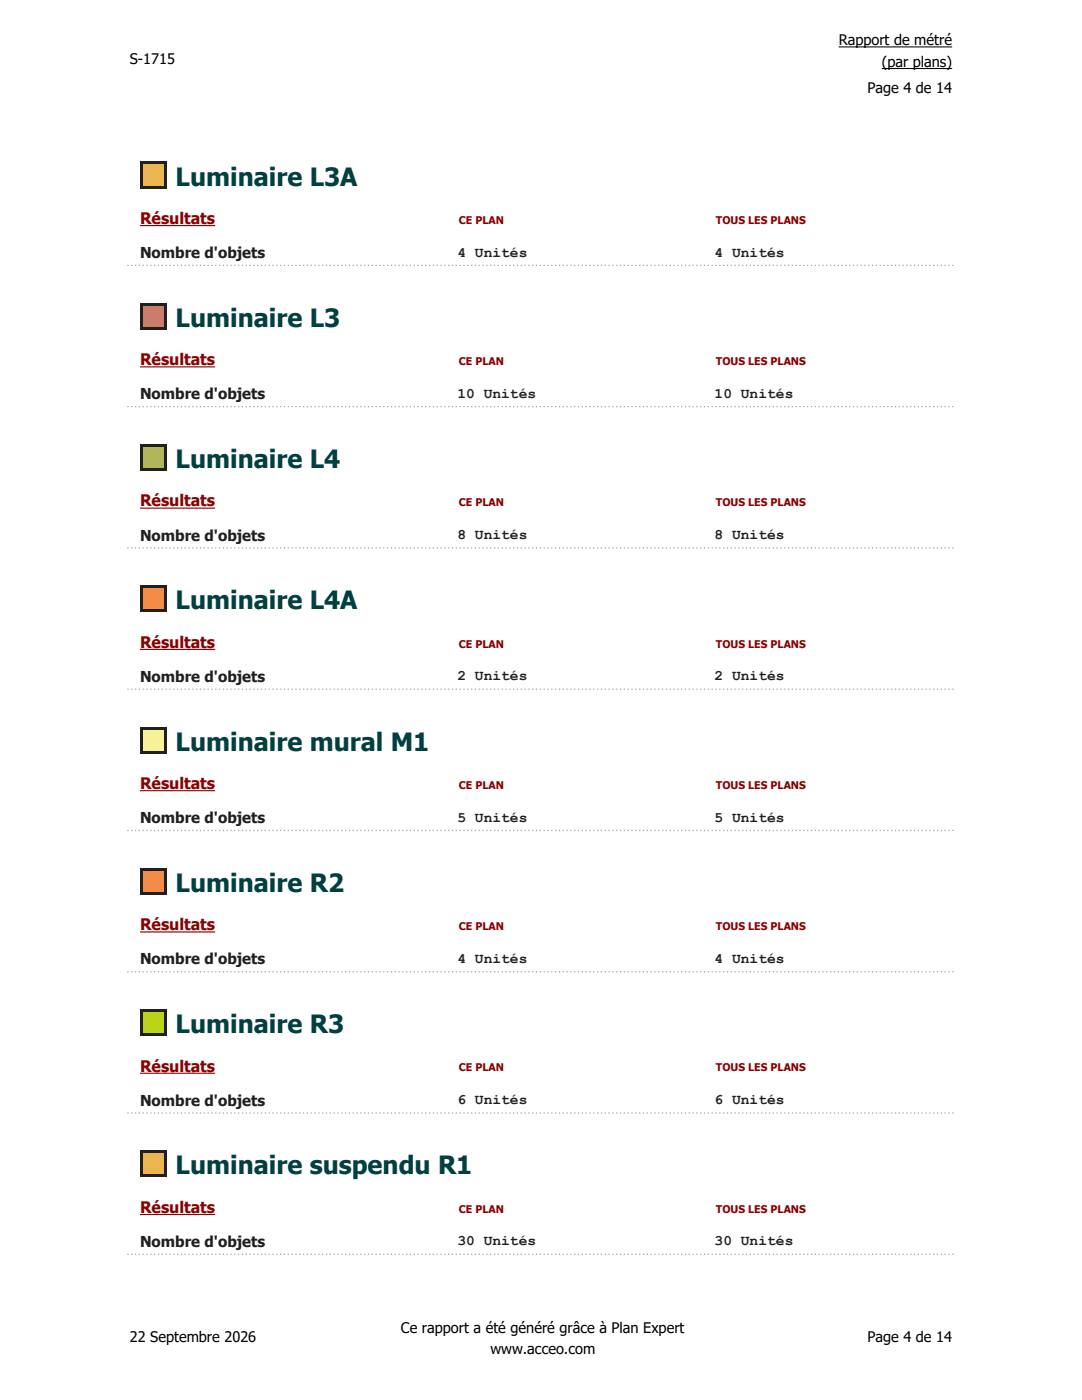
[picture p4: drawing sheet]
<svg xmlns="http://www.w3.org/2000/svg" width="216mm" height="279mm" viewBox="0 0 216 279" stroke-linecap="round" stroke-linejoin="round" font-family="sans-serif">
<defs><g id="words">
<g font-size="5" fill="#004040">
<text x="35.1" y="37">Luminaire L3A</text>
<text x="35.1" y="65.2">Luminaire L3</text>
<text x="35.1" y="93.4">Luminaire L4</text>
<text x="35.1" y="121.6">Luminaire L4A</text>
<text x="35.1" y="149.8">Luminaire mural M1</text>
<text x="35.1" y="178">Luminaire R2</text>
<text x="35.1" y="206.2">Luminaire R3</text>
<text x="35.1" y="234.4">Luminaire suspendu R1</text>
</g>
<g font-size="3.2" fill="#8b0000">
<text x="27.9" y="44.7">Résultats</text>
<text x="27.9" y="72.9">Résultats</text>
<text x="27.9" y="101.1">Résultats</text>
<text x="27.9" y="129.3">Résultats</text>
<text x="27.9" y="157.5">Résultats</text>
<text x="27.9" y="185.7">Résultats</text>
<text x="27.9" y="213.9">Résultats</text>
<text x="27.9" y="242.1">Résultats</text>
</g>
<g font-size="3" fill="#202020">
<text x="27.9" y="51.5">Nombre d'objets</text>
<text x="27.9" y="79.7">Nombre d'objets</text>
<text x="27.9" y="107.9">Nombre d'objets</text>
<text x="27.9" y="136.1">Nombre d'objets</text>
<text x="27.9" y="164.3">Nombre d'objets</text>
<text x="27.9" y="192.5">Nombre d'objets</text>
<text x="27.9" y="220.6">Nombre d'objets</text>
<text x="27.9" y="248.8">Nombre d'objets</text>
</g>
<g font-size="2.9">
<text x="167.3" y="9.1">Rapport de métré</text>
<text x="25.9" y="12.8">S-1715</text>
<text x="175.9" y="13.4">(par plans)</text>
<text x="173.1" y="18.7">Page 4 de 14</text>
<text x="25.9" y="267.9">22 Septembre 2026</text>
<text x="80" y="266.1">Ce rapport a été généré grâce à Plan Expert</text>
<text x="173.1" y="267.9">Page 4 de 14</text>
<text x="97.9" y="270.1">www.acceo.com</text>
</g>
<g font-size="2.9" fill="#202020">
<text x="91.3" y="51.2">4 Unités</text>
<text x="142.6" y="51.2">4 Unités</text>
<text x="91.3" y="79.4">10 Unités</text>
<text x="142.6" y="79.4">10 Unités</text>
<text x="91.3" y="107.6">8 Unités</text>
<text x="142.6" y="107.6">8 Unités</text>
<text x="91.3" y="135.8">2 Unités</text>
<text x="142.6" y="135.8">2 Unités</text>
<text x="91.3" y="164">5 Unités</text>
<text x="142.6" y="164">5 Unités</text>
<text x="91.3" y="192.2">4 Unités</text>
<text x="142.6" y="192.2">4 Unités</text>
<text x="91.3" y="220.4">6 Unités</text>
<text x="142.6" y="220.4">6 Unités</text>
<text x="91.3" y="248.6">30 Unités</text>
<text x="142.6" y="248.6">30 Unités</text>
</g>
<g font-size="2.1" fill="#8b0000">
<text x="91.5" y="44.6">CE PLAN</text>
<text x="142.9" y="44.6">TOUS LES PLANS</text>
<text x="91.5" y="72.8">CE PLAN</text>
<text x="142.9" y="72.8">TOUS LES PLANS</text>
<text x="91.5" y="101">CE PLAN</text>
<text x="142.9" y="101">TOUS LES PLANS</text>
<text x="91.5" y="129.2">CE PLAN</text>
<text x="142.9" y="129.2">TOUS LES PLANS</text>
<text x="91.5" y="157.4">CE PLAN</text>
<text x="142.9" y="157.4">TOUS LES PLANS</text>
<text x="91.5" y="185.6">CE PLAN</text>
<text x="142.9" y="185.6">TOUS LES PLANS</text>
<text x="91.5" y="213.8">CE PLAN</text>
<text x="142.9" y="213.8">TOUS LES PLANS</text>
<text x="91.5" y="242">CE PLAN</text>
<text x="142.9" y="242">TOUS LES PLANS</text>
</g>
</g></defs>
<path d="M27.9 32.3h5.4v5.3h-5.4z" fill="#fff249"/>
<g fill="#202020">
<path d="M27.9 32.3h.6v5.3h-.6z"/>
<path d="M32.7 32.3h.6v5.3h-.6z"/>
<path d="M27.9 32.3h5.4v.5h-5.4z"/>
<path d="M27.9 37.1h5.4v.5h-5.4z"/>
</g>
<path d="M27.9 45h15" fill="none" stroke="#8b0000" stroke-width=".23"/>
<path d="M25.4 53h165.1" fill="none" stroke="#a9a9a9" stroke-width=".25" stroke-dasharray=".3 .5" stroke-linecap="butt"/>
<path d="M27.9 60.5h5.4v5.3h-5.4z" fill="#d07a5d"/>
<g fill="#202020">
<path d="M27.9 60.5h.6v5.3h-.6z"/>
<path d="M32.7 60.5h.6v5.3h-.6z"/>
<path d="M27.9 60.5h5.4v.5h-5.4z"/>
<path d="M27.9 65.3h5.4v.5h-5.4z"/>
</g>
<path d="M27.9 73.2h15" fill="none" stroke="#8b0000" stroke-width=".23"/>
<path d="M25.4 81.2h165.1" fill="none" stroke="#a9a9a9" stroke-width=".25" stroke-dasharray=".3 .5" stroke-linecap="butt"/>
<path d="M27.9 88.6h5.4v5.4h-5.4z" fill="#b2b635"/>
<g fill="#202020">
<path d="M27.9 88.6h.6v5.4h-.6z"/>
<path d="M32.7 88.6h.6v5.4h-.6z"/>
<path d="M27.9 88.6h5.4v.6h-5.4z"/>
<path d="M27.9 93.5h5.4v.5h-5.4z"/>
</g>
<path d="M27.9 101.4h15" fill="none" stroke="#8b0000" stroke-width=".23"/>
<path d="M25.4 109.3h165.1" fill="none" stroke="#a9a9a9" stroke-width=".25" stroke-dasharray=".3 .5" stroke-linecap="butt"/>
<path d="M27.9 116.8h5.4v5.4h-5.4z" fill="#ee8403"/>
<g fill="#202020">
<path d="M27.9 116.8h.6v5.4h-.6z"/>
<path d="M32.7 116.8h.6v5.4h-.6z"/>
<path d="M27.9 116.8h5.4v.6h-5.4z"/>
<path d="M27.9 121.6h5.4v.6h-5.4z"/>
</g>
<path d="M27.9 129.6h15" fill="none" stroke="#8b0000" stroke-width=".23"/>
<path d="M25.4 137.5h165.1" fill="none" stroke="#a9a9a9" stroke-width=".25" stroke-dasharray=".3 .5" stroke-linecap="butt"/>
<path d="M27.9 145h5.4v5.4h-5.4z" fill="#ffe867"/>
<g fill="#202020">
<path d="M27.9 145h.6v5.4h-.6z"/>
<path d="M32.7 145h.6v5.4h-.6z"/>
<path d="M27.9 145h5.4v.6h-5.4z"/>
<path d="M27.9 149.8h5.4v.6h-5.4z"/>
</g>
<path d="M27.9 157.8h15" fill="none" stroke="#8b0000" stroke-width=".23"/>
<path d="M25.4 165.7h165.1" fill="none" stroke="#a9a9a9" stroke-width=".25" stroke-dasharray=".3 .5" stroke-linecap="butt"/>
<path d="M27.9 173.2h5.4v5.4h-5.4z" fill="#ff8e71"/>
<g fill="#202020">
<path d="M27.9 173.2h.6v5.4h-.6z"/>
<path d="M32.7 173.2h.6v5.4h-.6z"/>
<path d="M27.9 173.2h5.4v.6h-5.4z"/>
<path d="M27.9 178h5.4v.6h-5.4z"/>
</g>
<path d="M27.9 186h15" fill="none" stroke="#8b0000" stroke-width=".23"/>
<path d="M25.4 193.9h165.1" fill="none" stroke="#a9a9a9" stroke-width=".25" stroke-dasharray=".3 .5" stroke-linecap="butt"/>
<path d="M27.9 201.4h5.4v5.4h-5.4z" fill="#bcd417"/>
<g fill="#202020">
<path d="M27.9 201.4h.6v5.4h-.6z"/>
<path d="M32.7 201.4h.6v5.4h-.6z"/>
<path d="M27.9 201.4h5.4v.6h-5.4z"/>
<path d="M27.9 206.2h5.4v.6h-5.4z"/>
</g>
<path d="M27.9 214.2h15" fill="none" stroke="#8b0000" stroke-width=".23"/>
<path d="M25.4 222.1h165.1" fill="none" stroke="#a9a9a9" stroke-width=".25" stroke-dasharray=".3 .5" stroke-linecap="butt"/>
<path d="M27.9 229.6h5.4v5.3h-5.4z" fill="#eeb635"/>
<g fill="#202020">
<path d="M27.9 229.6h.6v5.3h-.6z"/>
<path d="M32.7 229.6h.6v5.3h-.6z"/>
<path d="M27.9 229.6h5.4v.5h-5.4z"/>
<path d="M27.9 234.4h5.4v.5h-5.4z"/>
</g>
<path d="M27.9 242.4h15" fill="none" stroke="#8b0000" stroke-width=".23"/>
<path d="M25.4 250.3h165.1" fill="none" stroke="#a9a9a9" stroke-width=".25" stroke-dasharray=".3 .5" stroke-linecap="butt"/>
<path d="M167.3 9.4h22.7M175.9 13.7h14.1" fill="none" stroke="#000" stroke-width=".21"/>
<use href="#words"/>
</svg>
